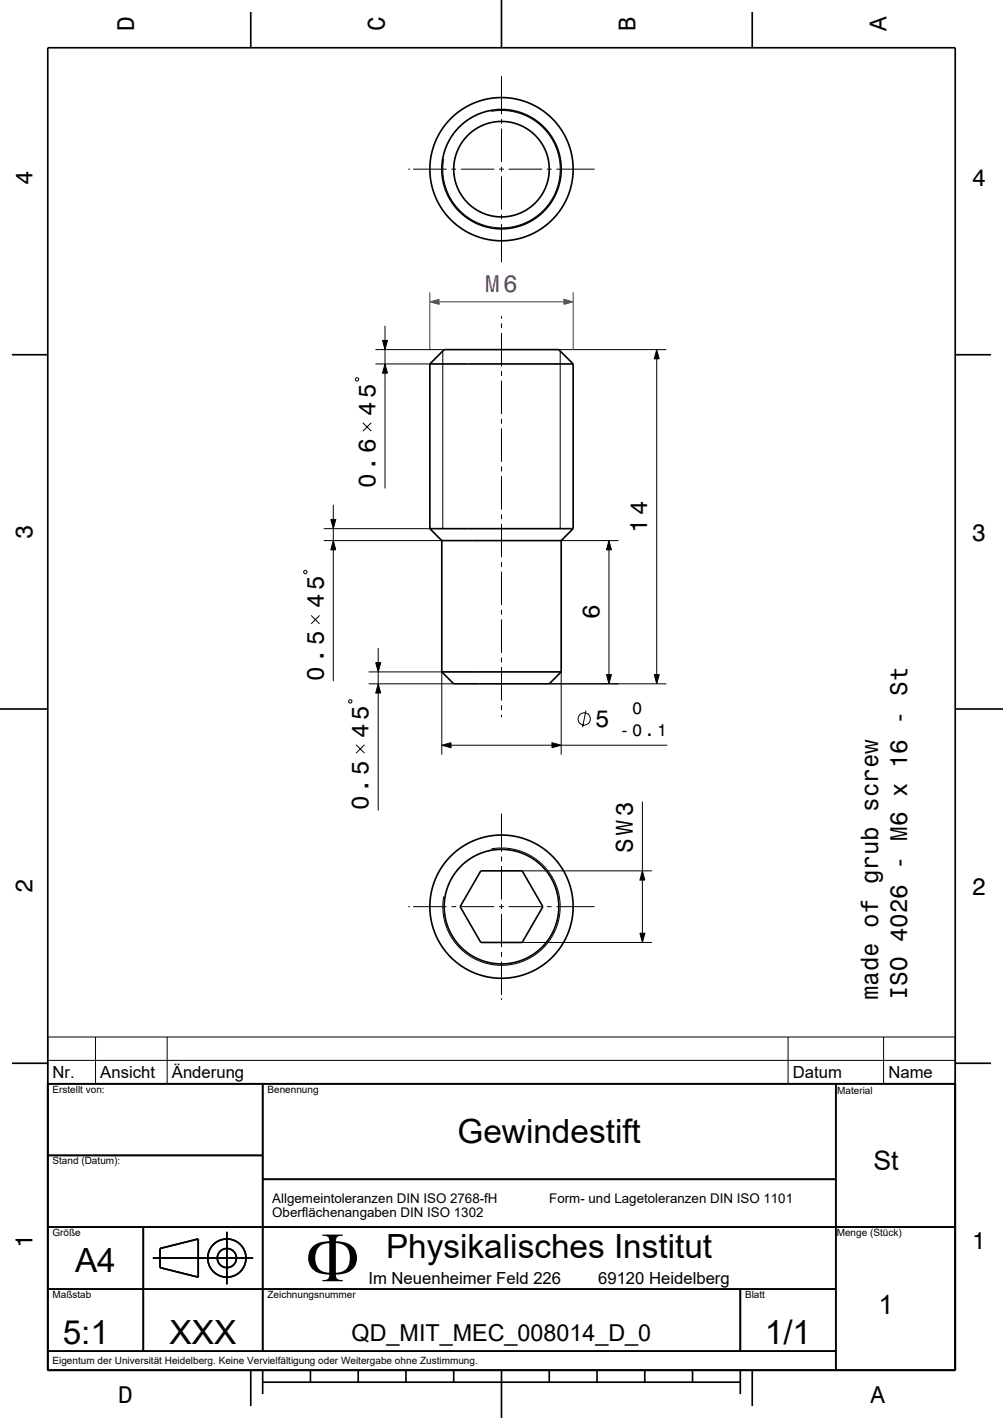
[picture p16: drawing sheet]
<svg xmlns="http://www.w3.org/2000/svg" width="210mm" height="297mm" viewBox="0 0 210 297" stroke-linecap="round" stroke-linejoin="round" font-family="sans-serif">
<defs><g id="words">
<text font-size="14.8" x="64" y="268.4">F</text>
<g font-size="7">
<text x="95.8" y="239.5">Gewindestift</text>
<text x="80.8" y="263.6">Physikalisches Institut</text>
<text x="15.7" y="266.5">A4</text>
<text x="13.1" y="281.5">5:1</text>
<text x="35.5" y="281.5">XXX</text>
<text x="160.1" y="281.5">1/1</text>
</g>
<g font-size="5.6">
<text x="182.9" y="245.1">St</text>
<text x="183.9" y="275.1">1</text>
</g>
<g font-size="5">
<text x="28.1" y="6.5" transform="rotate(-90 28.1 6.5)">D</text>
<text x="80.6" y="6.5" transform="rotate(-90 80.6 6.5)">C</text>
<text x="133.1" y="6.5" transform="rotate(-90 133.1 6.5)">B</text>
<text x="185.6" y="6.5" transform="rotate(-90 185.6 6.5)">A</text>
<text x="6.8" y="38.7" transform="rotate(-90 6.8 38.7)">4</text>
<text x="203.5" y="39">4</text>
<text x="78.6" y="87.1" transform="rotate(-90 78.6 87.1)">45</text>
<text x="78.6" y="102.3" transform="rotate(-90 78.6 102.3)">0.6</text>
<text x="6.8" y="112.9" transform="rotate(-90 6.8 112.9)">3</text>
<text x="135.5" y="111.6" transform="rotate(-90 135.5 111.6)">14</text>
<text x="203.5" y="113.2">3</text>
<text x="67.8" y="127.4" transform="rotate(-90 67.8 127.4)">45</text>
<text x="125.5" y="129.7" transform="rotate(-90 125.5 129.7)">6</text>
<text x="67.8" y="142.7" transform="rotate(-90 67.8 142.7)">0.5</text>
<text x="77.2" y="154.5" transform="rotate(-90 77.2 154.5)">45</text>
<text x="124.6" y="152.3">5</text>
<text x="77.2" y="169.7" transform="rotate(-90 77.2 169.7)">0.5</text>
<text x="132.5" y="178.7" transform="rotate(-90 132.5 178.7)">SW 3</text>
<text x="6.8" y="187.1" transform="rotate(-90 6.8 187.1)">2</text>
<text x="203.5" y="187.4">2</text>
<text x="183.9" y="209.5" transform="rotate(-90 183.9 209.5)">made of grub screw</text>
<text x="189.9" y="209.5" transform="rotate(-90 189.9 209.5)">ISO 4026 - M6 x 16 - St</text>
<text x="6.8" y="261.3" transform="rotate(-90 6.8 261.3)">1</text>
<text x="203.5" y="261.6">1</text>
<text x="24.7" y="293.8">D</text>
<text x="182.2" y="293.8">A</text>
</g>
<text font-size="5" fill="#800080" x="101.6" y="61.2">M6</text>
<text font-size="4.9" x="73.6" y="281">QD_MIT_MEC_008014_D_0</text>
<g font-size="3.5">
<text x="132.4" y="149.5">0</text>
<text x="129.7" y="154.1">-0.1</text>
<text x="11" y="225.8">Nr.</text>
<text x="21" y="225.8">Ansicht</text>
<text x="36" y="225.8">Änderung</text>
<text x="166" y="225.8">Datum</text>
<text x="186" y="225.8">Name</text>
<text x="77.1" y="268.9">Im Neuenheimer Feld 226</text>
<text x="125.2" y="268.9">69120 Heidelberg</text>
</g>
<g font-size="2.8">
<text x="57" y="252">Allgemeintoleranzen DIN ISO 2768-fH</text>
<text x="115" y="252">Form- und Lagetoleranzen DIN ISO 1101</text>
<text x="57" y="255">Oberflächenangaben DIN ISO 1302</text>
</g>
<g font-size="2.1">
<text x="11" y="228.9">Erstellt von:</text>
<text x="56" y="228.9">Benennung</text>
<text x="175.3" y="229.2">Material</text>
<text x="11" y="243.9">Stand (Datum):</text>
<text x="11" y="258.9">Größe</text>
<text x="175.2" y="258.9">Menge (Stück)</text>
<text x="11" y="271.9">Maßstab</text>
<text x="56" y="271.9">Zeichnungsnummer</text>
<text x="156" y="271.9">Blatt</text>
<text x="11" y="285.7">Eigentum der Universität Heidelberg. Keine Vervielfältigung oder Weitergabe ohne Zustimmung.</text>
</g>
</g></defs>
<g fill="none" stroke="#000" stroke-width=".21">
<path d="M105 15.9v8M85.5 35.4h.3M86.5 35.4h7M94.5 35.4h1M96.5 35.4h7M102.9 23.3a12.3 12.3 0 0 1 14.4 11.4 12.3 12.3 0 0 1-13 13 12.3 12.3 0 0 1-11.4-14.4M104.5 35.4h1M105 24.9v1M105 26.9v7M105 34.9v1M105 36.9v7M106.5 35.4h7"/>
<path d="M114.5 35.4h1M116.5 35.4h8M105 44.9v1M105 46.9v8M78.6 73.2h14.4M78.6 76.2h11.4M92.7 73.5v37.2M105 66.2v.5M105 67.7v1M105 69.7v7M105 77.7v1M105 79.7v7"/>
<path d="M117 73.2h22.5M117.3 73.5v37.2M137.5 73.2l.5 2h-1zM137.5 75.2v66.1M105 87.7v1M105 89.7v7M105 97.7v1M105 99.7v7M67.8 113.2h24.7M67.8 110.7h22.2M105 107.7v1M105 109.7v7"/>
<path d="M105 117.7v1M105 119.7v7M117.5 113.2h12M127.5 113.2l.5 2h-1zM127.5 115.2v26.1M105 127.7v1M105 129.7v7M105 137.7v1M105 139.7v7M77.2 140.7h15.3v17.4M77.2 143.2h17.8M92.5 156.1l1.9-.5v1z"/>
<path d="M94.4 156.1h21.2M105 147.7v1M105 149.7v.5M115 143.2h24.5M115.6 155.6l1.9 .5-1.9 .5zM117.5 140.7v17.4M117.5 156.1h22.2M122.7 148.8l-.7 3.5M127 141.3h1l-.5 1.9zM137 141.3h1l-.5 1.9zM102.9 177.8a12.3 12.3 0 0 1 14.4 11.4 12.3 12.3 0 0 1-13 13 12.3 12.3 0 0 1-11.4-14.4M105 170.4v8"/>
<path d="M105 179.4v1M85.5 189.9h.3M86.5 189.9h7M94.5 189.9h1M96.5 189.9h7M104.5 189.9h1M105 181.4v7M105 189.4v1M105 191.4v7M105 199.4v1M106.5 189.9h7M109.3 197.4h27.2"/>
<path d="M109.3 182.4h27.2M114.5 189.9h1M116.5 189.9h8M105 201.4v7M105 209.1v.3"/>
<circle cx="122.3" cy="150.6" r="1.28"/>
</g>
<path d="M90 61.2v12M120 61.2v12" fill="none" stroke="#800080" stroke-width=".21"/>
<g fill="none" stroke="#000" stroke-width=".35">
<path d="M10 10h190v277h-190zM52.5 2.5v7.5M105 0v10M157.5 2.5v7.5M2.5 74.3h7.5M90 76.2h30M90 76.2l3-3h24l3 3M90 76.2v34.5M120 76.2v34.5M200 74.3h7.5M90 110.7h30M90 110.7l2.5 2.5"/>
<path d="M92.5 113.2h25M92.5 113.2v27.5M117.5 113.2v27.5M120 110.7l-2.5 2.5M0 148.5h10M92.5 140.7h25M92.5 140.7l2.5 2.5h20l2.5-2.5M200 148.5h10M100.7 182.4h8.6l4.4 7.5-4.4 7.5h-8.6l-4.4-7.5zM2.5 222.7h7.5M10 227h190M55 227v56"/>
<path d="M175 227v60M200 222.7h7.5M10 257h190M10 242h45M30 257v26M47.5 258v11M55 247h120M10 270h165M32 263.5h21M33.5 261.5l8-2v8l-8-2zM155 270v13M10 283h165"/>
<path d="M52.5 287v7.5M55 287v5M55 289.5h100M65 287v2.5M75 287v2.5M85 287v2.5M95 287v2.5M105 287v10M115 287v2.5M125 287v2.5M135 287v2.5M145 287v2.5"/>
<path d="M155 287v5M157.5 287v7.5"/>
<circle cx="105" cy="35.4" r="10"/>
<circle cx="105" cy="35.4" r="15"/>
<circle cx="105" cy="35.4" r="12.5"/>
<circle cx="105" cy="189.9" r="12"/>
<circle cx="105" cy="189.9" r="15"/>
<circle cx="47.5" cy="263.5" r="2"/>
<circle cx="47.5" cy="263.5" r="4"/>
</g>
<g fill="#000">
<path d="M137.5 73.2l.5 2h-1z" fill-rule="evenodd"/>
<path d="M127.5 113.2l.5 2h-1z" fill-rule="evenodd"/>
<path d="M92.5 156.1l1.9-.5v1z" fill-rule="evenodd"/>
<path d="M115.6 155.6l1.9 .5-1.9 .5z" fill-rule="evenodd"/>
<path d="M127 141.3h1l-.5 1.9z" fill-rule="evenodd"/>
<path d="M137 141.3h1l-.5 1.9z" fill-rule="evenodd"/>
</g>
<g fill="#800080">
<path d="M90 63.2l1.9-.5v1z" fill-rule="evenodd"/>
<path d="M118.1 62.7l1.9 .5-1.9 .5z" fill-rule="evenodd"/>
</g>
<path d="M90 63.2l1.9-.5v1zM91.9 63.2h26.2M118.1 62.7l1.9 .5-1.9 .5z" fill="none" stroke="#800080" stroke-width=".21"/>
<g fill="#000">
<path d="M80.1 71.3h1l-.5 1.9z" fill-rule="evenodd"/>
<path d="M80.6 76.2l.5 2h-1z" fill-rule="evenodd"/>
<path d="M69.3 108.8h1l-.5 1.9z" fill-rule="evenodd"/>
<path d="M69.8 113.2l.5 2h-1z" fill-rule="evenodd"/>
<path d="M78.7 138.8h1l-.5 1.9z" fill-rule="evenodd"/>
<path d="M79.2 143.2l.5 2h-1z" fill-rule="evenodd"/>
<path d="M134 195.5h1l-.5 1.9z" fill-rule="evenodd"/>
<path d="M134.5 182.4l.5 1.9h-1z" fill-rule="evenodd"/>
</g>
<g fill="none" stroke="#000" stroke-width=".21">
<path d="M74.6 79.1h.3l.2 .2-.2 .5-.5-.2zM80.1 71.3h1l-.5 1.9zM80.6 76.2l.5 2h-1zM80.6 68.2v3.1M80.6 73.2v3M80.6 78.2v24.1M76 88.6l1.7 1.7M77.7 88.6l-1.7 1.7M63.6 119.7l.2-.2h.3l.2 .4-.2 .3h-.3zM69.3 108.8h1l-.5 1.9zM69.8 113.2l.5 2h-1zM69.8 105.7v3.1"/>
<path d="M69.8 110.7v2.5M69.8 115.2v27.5M65.2 128.9l1.7 1.8M66.9 128.9l-1.7 1.8M78.7 138.8h1l-.5 1.9zM79.2 135.7v3.1M73 146.8l.5-.2 .2 .4-.5 .3-.2-.3zM74.6 156l1.7 1.7M76.3 156l-1.7 1.7M79.2 143.2l.5 2h-1zM79.2 140.7v2.5M79.2 145.2v24.5"/>
<path d="M134.5 167.9v14.5M134 195.5h1l-.5 1.9zM134.5 182.4l.5 1.9h-1zM134.5 184.3v11.2M10 217.2h190v9.8h-190zM20 217.2v9.8M35 217.2v9.8M165 217.2v9.8M185 217.2v9.8M10 222.1h190"/>
</g>
<use href="#words"/>
</svg>
